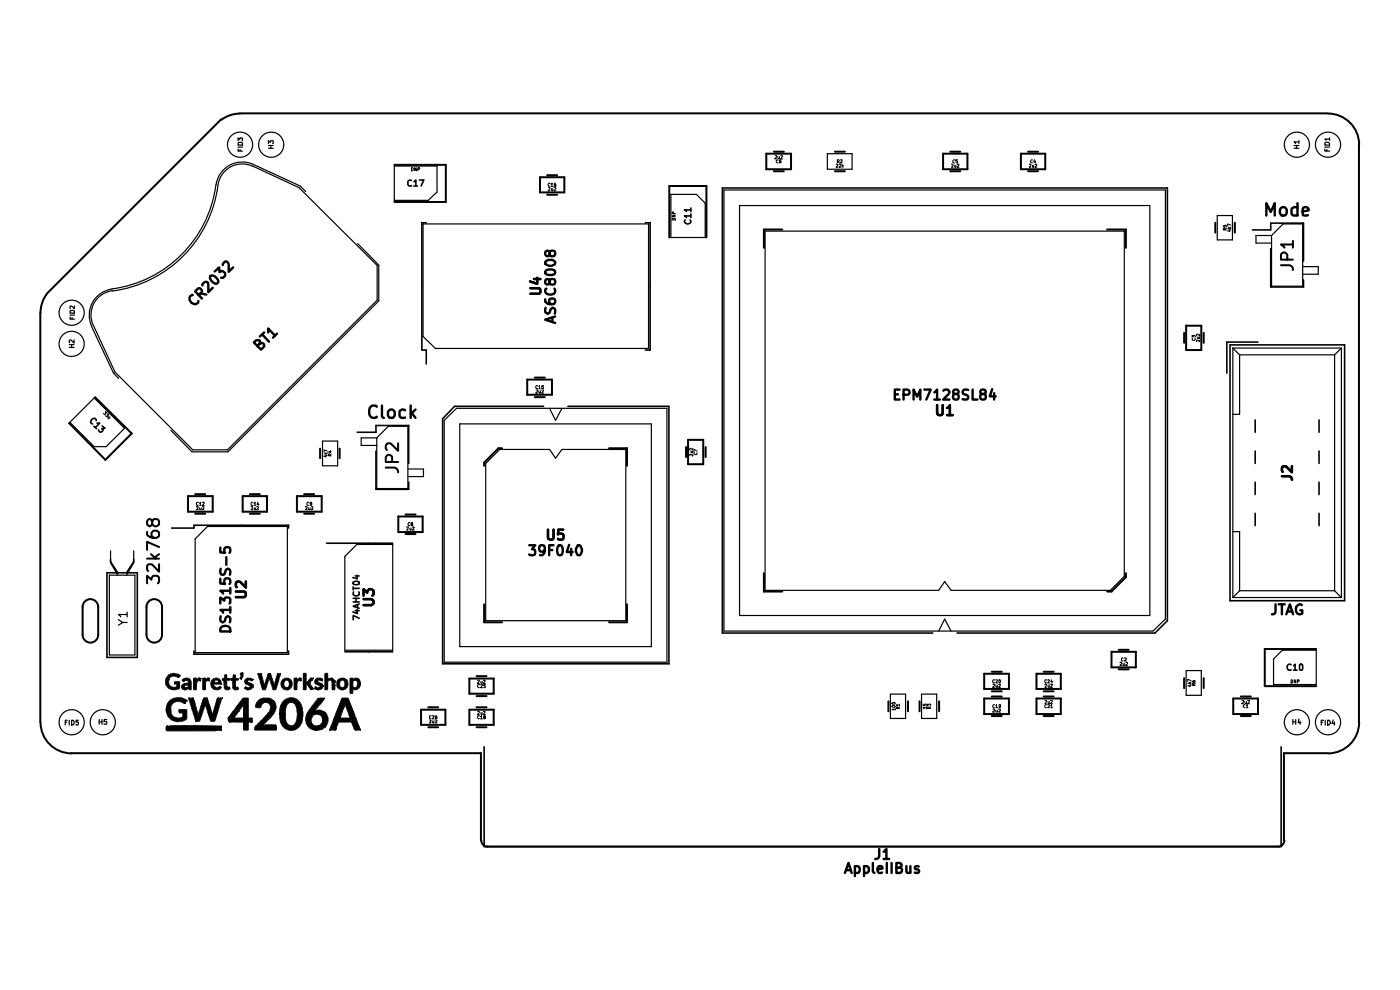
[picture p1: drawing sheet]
<svg xmlns="http://www.w3.org/2000/svg" width="297mm" height="210mm" viewBox="0 0 297 210" stroke-linecap="round" stroke-linejoin="round" font-family="sans-serif">
<g fill="none" stroke="#000" stroke-width=".42">
<path d="M46.9 25.3l-37 37M50.9 24h230.8M50.9 24.1l-1.2 .1-1.1 .3-1.6 .9M83.7 35h10.9v7.8h-10.9M114.6 37.6h5.1v3.2h-5.1zM116.1 37.2h2.1M162.6 32.6h5.2v3.3h-5.2zM164.2 36.3h2.1M164.2 32.2h2.1M177.1 36.3h2.1M177.1 32.2h2.1M200.1 32.6h5.1v3.3h-5.1z"/>
<path d="M201.6 36.3h2.1M201.6 32.2h2.1M216.6 32.6h5.1v3.3h-5.1zM218.1 36.3h2.1M218.1 32.2h2.1M281.7 24.1a6.6 6.6 0 0 1 6.6 6.6M288.3 30.7v122.5M116.1 41.3h2.1M142 50.4v-10.9h7.9v10.9M165.9 48.7h-3.8v3.9M234.9 48.7h3.9v3.9M257.8 47.2v2.2"/>
<path d="M262 47.2v2.2M271.7 56.3h1.9a.84 .84 0 0 1 .7 1M273.1 55.1v-1a.7 .7 0 0 0-.7-.6 .7 .7 0 0 0-.7 .6v1h2.6M274.3 51.9h-2.6l.8 .6M274.3 51.1v1.4M8.6 66.3v86.9M9.9 62.4l-.9 1.6-.3 1.1-.1 1.2M251.2 70.6v2.1M251.6 69.1h3.2v5.2h-3.2zM255.4 70.6v2.1M20.2 84.2l7.7 7.7-5.5 5.6-7.8-7.8M67.9 95.2v2"/>
<path d="M72.1 95.2v2M81.8 99.2h1.9a1.02 1.02 0 0 1 .8 1M83.2 98v-1a.7 .7 0 0 0-.7-.5 .7 .7 0 0 0-.7 .5v1h2.7M84.5 94v1.6l-1.6-1.5a.74 .74 0 0 0-1.1 .4v.6l.3 .4M106.5 95.1h-.7l-3.1 3v.7M111.8 80.5h5.3v3.2h-5.3zM113.5 80.1h2.1M113.5 84.2h2.1M129.2 95.1h3.8v3.7M145.5 94.8v2.1M146 93.3h3.2v5.2h-3.2zM149.7 94.8v2.1"/>
<path d="M31.2 112.8l.1 .8a1.97 1.97 0 0 0 2.4 .2v-1l-.5-.2h-.6a.87 .87 0 0 0-.5 1l.5 .5M31.2 118.5h2.5M32 117.6l1.1 .9M32.3 110.6l.1-.2a.78 .78 0 0 1 1.3 .2v.5a.75 .75 0 0 1-.7 .6 .75 .75 0 0 1-.7-.6 .87 .87 0 0 0-.5-1 .55 .55 0 0 0-.6 .5l.1 .8 .3 .2 .4-.1 .3-.4M33.7 119.7v1.6l-1.4-1.5-.4-.1-.6 .1-.1 .3v.7l.3 .3M33.7 116l-2.5-1.1v1.7M33.7 117.6l-.9 .6M39.9 105.2h5.2v3.3h-5.2zM41.4 104.8h2.1M41.4 109h2.1M51.5 105.2h5.1v3.3h-5.1zM53 104.8h2.1"/>
<path d="M53 109h2.1M63 105.2h5.2v3.3h-5.2zM64.5 104.8h2.1M64.5 109h2.1M84.5 109.6h5.2v3.3h-5.2zM86 109.1h2.1M86 113.3h2.1M17.5 134.6v-5.9a1.65 1.65 0 0 1 1.7-1.6 1.65 1.65 0 0 1 1.6 1.6v5.9M17.5 134.7a1.65 1.65 0 0 0 1.7 1.6 1.65 1.65 0 0 0 1.6-1.6M31.1 134.7a1.65 1.65 0 0 0 1.6 1.6 1.65 1.65 0 0 0 1.7-1.6M31.1 134.6v-5.9a1.65 1.65 0 0 1 1.6-1.6 1.65 1.65 0 0 1 1.7 1.6v5.9M31.2 123.7v-1.6l.9 .9a.82 .82 0 0 1 .5-.9l.9 .1a1.16 1.16 0 0 1 .2 1.4l-.2 .1"/>
<path d="M102.7 128.2v3.8h3.8M133 128.2v3.8h-3.8M162.1 121.6v3.9h3.8M235.8 138.3h5.2v3.3h-5.2zM237.3 137.8h2.1M238.8 121.6v.8l-3 3.1h-.9M279.2 137.7h-10.9v7.8h10.9M8.6 153.2a6.6 6.6 0 0 0 6.6 6.6M15.2 159.8h86.8v18.4M89.3 150.5h5.2v3.3h-5.2zM90.8 154.3h2.2M90.8 150h2.2"/>
<path d="M99.6 150.5h5.1v3.3h-5.1zM99.6 143.9h5.1v3.3h-5.1zM101.1 154.3h2.1M101.1 150h2.1M101.1 147.7h2.1M101.1 143.4h2.1M188.5 148.8v2.1M192.6 148.8v2.1M195.1 148.8v2.1M199.2 148.8v2.1M208.8 148.2h5.2v3.3h-5.2zM208.8 142.9h5.2v3.2h-5.2z"/>
<path d="M210.4 151.9h2.1M210.4 147.7h2.1M210.4 142.5h2.1M210.4 146.6h2.1M219.9 148.2h5.1v3.3h-5.1zM219.9 142.9h5.1v3.2h-5.1zM221.4 151.9h2.1M221.4 147.7h2.1M221.4 142.5h2.1M221.4 146.6h2.1M237.3 142h2.1M251.2 143.9v2.1"/>
<path d="M255.4 143.9v2.1M261.6 148.2h5.3v3.3h-5.3zM263.2 151.9h2.1M263.2 147.7h2.1M281.7 159.8h-9.3v18.4M288.3 153.2a6.6 6.6 0 0 1-6.6 6.6M102.1 178.3a1.32 1.32 0 0 0 1.3 1.3M103.4 179.6h167.7M272.5 178.3a1.32 1.32 0 0 1-1.4 1.3"/>
</g>
<g fill="none" stroke="#000" stroke-width=".21">
<path d="M87.3 35.6h.2l.2 .2-.2 .4h-.2zM88.3 35.6v.6l-.3-.6v.6M88.6 35.9h.3l.2-.3h-.5v.6M116.3 39.8h.4v.2l-.5 .5h.5M116.7 38.9h-.3a.32 .32 0 0 0-.1 .4 .32 .32 0 0 0 .4 .2M116.9 39l.2-.1v.6M116.9 39.5h.4M117 40v.4h.3M117.3 40v.5M117.5 39.8l.4 .1-.4 .6h.4M117.9 38.9l-.3 .1v.5h.3v-.3h-.3M164.4 33h.4v.3l-.5 .4h.5"/>
<path d="M165 33.2v.3l.2 .2 .2-.1M165.1 34l-.2-.1-.2 .1v.4l.4 .1M165.4 33.2v.5M165.6 33l.4 .1-.4 .6h.4M165.7 33.9l-.3 .1v.5h.3l-.1-.4-.2 .2M177.4 34.9h.3v.2l-.3 .4h.3M177.6 34.3h.3l.2-.3-.5-.1v.6M177.8 34.3l.3 .2M178 34.9l.2-.1 .2 .2-.4 .5h.4M178.3 34l.3-.1v.3l-.4 .3h.4M178.6 34.8v.7M178.7 35.2l.2 .3"/>
<path d="M178.9 35.1l-.3 .2M201.8 34.9h.4v.2l-.4 .4h.4M202.5 34l-.1-.1-.3 .3 .2 .3h.2M202.5 35.1v.4l.3-.1M202.8 35.1v.4M203 34.9l.3-.1 .2 .2-.5 .5h.5M203.1 33.9h-.3v.3h.3v.3h-.3M218.4 34.9h.3v.2l-.3 .4h.3M219 34l-.1-.1-.3 .3 .2 .3h.2M219 35.1v.4l.3-.1M219.3 35.1v.4M219.5 33.9l-.2 .5h.4"/>
<path d="M219.5 34.9l.3-.1 .2 .2-.5 .5h.5M219.6 34.1v.4M142.6 45.6h.7l-.7 .4h.7M142.7 46.3h.5l.1 .4h-.7zM142.9 45.3v-.3h-.2l-.1 .3h.7M259.5 47.8v.3l.3 .1v-.4h.2l.2 .1-.1 .3M259.8 48.8v-.3l-.2-.1-.1 .4h.7M260.2 48.4l-.4 .2M260.4 48.4h.7M260.6 48.8h.5M260.6 48.2l.3 .2M260.9 48.7v.4l-.5-.2"/>
<path d="M261.1 47.8l-.7-.3v.4M261.1 48.2l-.2 .1M252.9 71.5v-.4l.3 .3v-.2l.2-.1 .2 .2-.1 .2M253 71.8l-.1 .3a.32 .32 0 0 0 .4 .1 .32 .32 0 0 0 .2-.4M254 71.5h.5M254.4 71.5v.3h-.4M254.5 72.1v.4l-.4-.4h-.3l.1 .4M254.5 70.9v.4l-.4-.4-.3 .1 .1 .3M22.4 87.3l.3 .2h-.3v.3l-.1 .2-.4-.3M22.9 87.7l.2 .3-.3 .1v.3l-.4-.3M23.2 88.3l-.3 .3 .2 .2M23.4 88.6l-.4 .2"/>
<path d="M68.8 96.3h.6M68.9 96.6h.5M68.9 96l.3 .3 .2-.3M69.2 96.5v.4l-.5-.1M69.4 95.7l-.6-.3v.4M69.9 95.8h.4M70 96.7v-.3l-.2-.1-.1 .4h.6M70.1 95.6v.4l-.5-.2M70.3 96.3l-.3 .2M113.7 82.7h.3v.3l-.4 .4h.4M114 81.9l-.2-.1a.32 .32 0 0 0-.2 .4 .32 .32 0 0 0 .4 .2M114.3 82l.2-.2v.7"/>
<path d="M114.3 82.9l.1 .5 .2-.1M114.3 82.5h.3M114.6 82.9v.5M114.9 82.7l.4 .1-.4 .6h.4M115.3 81.8h-.3l-.1 .3 .3-.1 .1 .4h-.4M146.6 95.8h.4M146.9 95.8l.1 .2h-.4M147 96.4v.4l-.4-.4h-.3l.1 .3M147 95.1v.4l-.4-.4-.3 .2 .1 .2M147.3 96l-.1 .3 .2 .1h.4v-.4M147.9 95.7l-.7-.4v.5M41.7 107.5l.2-.1 .2 .2-.4 .5h.4"/>
<path d="M42.1 106.6l-.2-.1-.2 .2v.5h.4M42.3 106.8l.2-.3v.7M42.3 107.7v.3h.4M42.3 107.2h.4M42.7 107.7v.4M42.9 106.6l.3-.1 .2 .2-.5 .5h.5M42.9 107.5l.3-.1 .1 .4-.5 .3h.5M53.3 107.5h.3v.3l-.3 .3h.3M53.6 106.6l-.2-.1-.1 .2v.4l.3 .1M53.8 106.8l.3-.3v.7M53.8 107.2h.5M53.9 107.7v.4l.3-.1"/>
<path d="M54.2 107.7v.4M54.4 107.5l.3-.1 .2 .2-.5 .5h.5M54.7 106.5l-.2 .5h.5M54.8 106.8v.4M64.8 107.5l.2-.1 .2 .2-.4 .5h.4M65.4 107.7v.3h.4M65.5 106.6l-.2-.1-.2 .2v.4l.4 .1M65.8 107.7v.4M66 107.5l.3-.1 .1 .4-.4 .3h.4M66.1 106.9h-.3l.1-.4 .2 .1v.4l-.1 .2h-.2M86.3 111.8h.3v.2l-.3 .4h.3M87 110.9l-.1-.1a.38 .38 0 0 0-.3 .3 .38 .38 0 0 0 .1 .4l.3-.1"/>
<path d="M87 112v.4h.2M87.2 112v.4M87.4 111.2l-.2-.3 .3-.1v.3l-.3 .1 .1 .3h.2v-.3M87.5 111.8h.4l-.4 .6h.4M238.3 139.6l-.2-.1-.2 .2v.4l.4 .1M238.5 139.6h.4v.3l-.4 .3h.4M35.1 144.3h.1M35.1 144.3a1.85 1.85 0 0 0 .9 1.8 1.85 1.85 0 0 0 2 0l.1-1.5h-1.1v.4M35.2 154.2h.1M35.4 154h.1M35.5 154h.1M35.8 144.2h.1"/>
<path d="M35.8 144.2a1.48 1.48 0 0 0 .8 1.6M36.2 150.8h.1M36.6 145.8h.1M37 145h.1M37 144.8h.1M37 145h.5l-.1 .7M37.1 145h.1M37.2 145h.1M37.4 145.7h.1M37.4 145.7l-.8 .1M37.6 143.6h.1M37.6 143.6l-1.1-.2-.6 .5-.1 .3"/>
<path d="M37.6 143.6l.2 .1M37.7 143h.1M37.7 143a2.17 2.17 0 0 0-2.2 .5l-.4 .8M37.7 143l.4 .3M37.8 143.7h.1M37.8 148.8h.1M37.9 143.2h.1M37.9 143.6h.1M37.9 143.6l-.1 .1M38 143.4h.1M38 151.1h.1M38 151.1l.1 .1"/>
<path d="M38.1 143.3h.1M38.1 151.2h.1M38.1 143.3l-.2 .3M38.4 148h.1M38.4 148a2.6 2.6 0 0 0-2.8 1.1 2.55 2.55 0 0 0 0 2.9l.8 .7a3.6 3.6 0 0 0 3.2-.2v-2h-1.7l.1 .6M38.4 148l.9 .4M38.5 145.6h.1M38.5 145.6h.6M38.7 144.2h.1M38.7 144.2l.6-.3h.7l.4 .3 .2 .3v1.8h-.4l-.2-.2M38.7 144.2l.1 .2M38.8 144.4h.1"/>
<path d="M38.8 144.4l.1 .1M38.9 144.5h.1M38.9 149.1h.1M38.9 149.1a1.77 1.77 0 0 0-2.7 .8 2.27 2.27 0 0 0 .5 2.1 1.71 1.71 0 0 0 2.1 .1v-.9h-.7M38.9 149.1l.1 .1M39 146.3h.1M39 144.4h.1M39 149.2h.1M39 144.4l-.1 .1M39 149.2h.3M39.1 145.6h.1M39.1 144.4h.1"/>
<path d="M39.1 149.2h.1M39.2 149.2h.1M39.3 145.9h.1M39.3 148.4h.1M39.3 149.1h.1M39.3 149.2h.1M39.3 148.4l.3 .3M39.3 149.1v.1M39.5 146.3h.1M39.5 145.9h.1M39.5 145.3h.1M39.5 144.3h.1"/>
<path d="M39.5 148.5h.1M39.5 145.3l-.4 .2 .1 .4 .6-.1 .2-.2v-.3M39.5 144.3h.2l.3 .2v.4h-.2a1.57 1.57 0 0 0-1.3 .6l.1 .6 .4 .2M39.5 144.3l-.4 .1M39.5 145.3h.5M39.6 145.3h.1M39.6 148.7h.1M39.6 148.7l-.3 .4M39.8 144.4h.1M39.9 145.3h.1M40 145.3h.1M40 144.8h.1"/>
<path d="M40 148.1l1.1 .1M40 146.1h.1M40 148.1h.1M40 146.1v-.1l-.5 .3h-.5M40 148.1l1.5 4.9M40.1 146.2h.1M40.8 148.1h.1M40.9 148.1h.1M41.1 148.2h.1M41.1 148.3h.1M41.1 148.2l.9 3.5M41.4 143.9h.1"/>
<path d="M41.5 143.9h.1M41.5 153h.1M41.6 143.9h.1M41.6 153h.1M41.7 144.3h.1M41.7 144.3l-.1-.4h-.5v2.4h.6v-1.6M41.7 144.7h.1M42 151.5h.1M42 151.6h.1M42 151.7h.1M42.1 143.9h.1M42.1 151.6h.1"/>
<path d="M42.1 151.5h.1M42.1 143.9h.5l-.1 .5M42.1 143.9l-.4 .3M42.1 151.5v.1M42.2 143.9h.1M42.3 144.4h.1M42.3 143.9h.1M42.3 144.4h-.4l-.2 .3M42.3 144.4h.2M42.4 144.4h.1M42.5 144.4h.1M42.6 143.9h.1"/>
<path d="M43.2 148.2h.1M43.2 148.2l-1.1 3.3M43.3 148.1h.1M43.3 148.1h.6l.1 .2M43.3 148.1l-.1 .1M43.4 143.9h.1M43.4 148.1h.1M43.4 143.9l.1 .4M43.4 143.9h-.4v2.4h.6v-1.6M43.5 144.1h.1M43.5 144.3h.1M43.5 149.4h.1"/>
<path d="M43.5 149.5h.1M43.5 144.3l.4-.4h.6v.5M43.5 149.4l-1.2 3.6h-.8M43.5 149.4l.1 .1M43.6 144.7h.1M43.6 149.5h.1M43.7 148.1h.1M43.9 148.1h.1M43.9 148.2h.1M44 144.4h.1M44 143.9h.1M44 148.3h.1"/>
<path d="M44 144.4l-.4 .3M44 144.4h.4M44 148.3l1.1 3.3M44.1 143.9h.1M44.4 144.4h.1M44.5 144.4h.1M44.5 144.4h-.1M44.8 145.4h.1M44.8 144.8h.1M44.8 144.8a1.07 1.07 0 0 1 1.2-.9 1.07 1.07 0 0 1 .9 1.2M44.8 144.8a1.15 1.15 0 0 0 .8 1.5h.6M44.8 144.8h1.6"/>
<path d="M45 151.6h.1M45.1 151.6h.1M45.1 151.5h.1M45.3 144.8h.1M45.4 144.8h.1M45.4 144.6h.1M45.6 145.7h.1M46.1 148.3h.1M46.1 148.2h.1M46.1 148.2l-1 3.4M46.2 146.3h.1M46.2 144.8h.1"/>
<path d="M46.2 148.1h.1M46.3 144.5h.1M46.3 148.1h.1M46.3 144.5l-.2-.2h-.4l-.4 .5M46.3 144.5l.1 .3M46.4 145.7h.1M46.4 144.8h.1M46.4 144.7h.1M46.7 145.6h.1M46.7 154.9h.1M46.7 148.1h.1M46.7 145.6l.2 .3-.2 .2-.5 .2"/>
<path d="M46.7 145.6l-.3 .1M46.7 145.1h.1M46.7 145.7h.1M46.8 145.1h.1M46.8 145.8h.1M46.8 154.9h.1M46.9 145h.1M46.9 145.1h.1M46.9 154h.1M46.9 145.1h-1.6a.67 .67 0 0 0 .3 .7 .67 .67 0 0 0 .8-.1M46.9 154l-10.7-.1-.9 .1-.1 .2M46.9 154l.1 .1"/>
<path d="M47 154.1h.1M47 154.2h.1M47 154.3h.1M47 154.8h.1M47 154.1l-.1 .8-1.1 .1h-10.4l-.2-.1v-.7M47.1 148.1h.1M47.1 148.1l-1 .1M47.1 148.1l-1.5 4.9h-.9l-1.1-3.5M47.2 144.2h.1M47.2 144.3h.1M47.6 145.8h.1M47.7 143.3h.1"/>
<path d="M47.8 143.2h.1M47.9 143.2h.1M48 146.3h.1M48.1 145.6h.1M48.1 145.7h.1M48.1 145.7v-1.4h.7v-.4h-.7v-.7h-.4l-.1 .7h-.4v.4h.3l.1 1.7 .4 .3M48.2 145.7h.1M48.2 145.7l.4 .1M48.3 152.4h.1M48.4 152.8h.1M48.4 152.3h.1M48.4 145.8h.1"/>
<path d="M48.4 146.3h.1M48.4 152.3l3.2-4.2h1.1v4.2h.8l-.1 .8M48.5 153h.1M48.5 145.8h.1M48.5 153l.1 .2h3v1.7h1.1v-1.7h.7M48.6 145.8h.1M48.6 145.8l.3 .3-.2 .1-.7 .1M48.7 153.2h.1M48.7 145.9h.1M48.8 153.2h.1M48.9 153.2h.1M48.9 144.2h.1"/>
<path d="M48.9 144.2l.1 .1M49 144.3h.1M49 144.3h.4v1.7l.4 .3M49.1 144.3h.1M49.1 143.9h.1M49.4 145.8h.1M49.5 143.3h.1M49.5 143.2h.1M49.5 143.3l-.1 .6h-.5v.3M49.5 143.2h.5v.7h.5v.4h-.5v1.5h.5l.1 .3-.3 .2M49.5 143.2v.1M49.8 146.3h.1"/>
<path d="M49.8 146.3h.5M50 145.6h.1M50 145.7h.1M50.3 145.8h.1M50.3 146.3h.1M50.4 145.8h.1M50.5 146.1h.1M50.6 150.9h.1M50.6 150.9l-1 1.4M50.9 143.9h.1M51 143.9h.1M51 142.9h.1"/>
<path d="M51 142.8h.1M51 142.8h.5M51 142.8a.63 .63 0 0 1-.1 1v.1M51 143.9l.1 .1M51.1 144h.1M51.1 142.8h.1M51.4 142.7h.1M51.5 142.8h.1M51.5 142.8l.1 .7-.4 .5h-.1M51.6 149.7h.1M51.6 149.5h.1M51.6 149.5l-1 1.4"/>
<path d="M51.6 149.5v2.8h-3.3l.2 .7M52 145.8h.1M52 145.8l-.2 .3 .5 .2 .9-.1 .4-.4M52 145.8l.2-.1 .3 .2M52.1 145.7h.1M52.5 144.4h.1M52.5 144.5h.1M52.5 144.6h.1M52.5 146.3h.1M52.5 145.9h.1M52.5 143.9h.1M52.5 143.9a.68 .68 0 0 0-.6 .6 .68 .68 0 0 0 .6 .7l.6 .3"/>
<path d="M52.5 144.4v.3l.8 .3 .3 .2v.6M52.5 143.9h.7l.4 .2M52.5 145.9h.4M52.6 146.3h.1M52.7 145.3h.1M52.8 145.9h.1M52.9 145.9h.1M53 153.2h.1M53 145.5h.1M53.1 145.7h.1M53.1 145.6h.1M53.1 145.5h.1"/>
<path d="M53.1 145.7l-.2 .2M53.1 145.5v.2M53.2 153.2h.1M53.3 144.4h.1M53.3 144.4l-.7-.1-.1 .1M53.3 153.2h.1M53.4 153.1h.1M53.4 153.2h.1M53.4 144.4h.1M53.4 144.4h-.1M53.4 153.1v.1M53.5 152.9h.1"/>
<path d="M53.5 153h.1M53.5 144.3h.1M53.6 144.1h.1M53.6 144.2h.1M53.6 145.3h.1M53.6 145.4h.1M53.6 145.5h.1M53.6 145.6h.1M53.6 145.7h.1M53.6 145.8h.1M53.6 144.1v.1M53.6 144.2l-.2 .2"/>
<path d="M54.1 154.2h.1M54.2 154.1h.1M54.2 154.1l-.1 .1M54.3 149.4h.1M54.3 149.4l-.1 .6h.2M54.3 149.4a1.67 1.67 0 0 1 1.1-1.1 2.29 2.29 0 0 1 2.1 0 1.98 1.98 0 0 1 .7 2.8l-.7 1-1.7 1.7M54.4 150h.1M54.4 150h.8M54.7 142.9h.1M54.7 142.9l1 3.4h.6l.8-2.4M54.7 142.9h.7M54.8 142.9h.1"/>
<path d="M54.8 148.7h.1M55 150.1h.1M55.2 142.9h.1M55.2 150h.1M55.3 142.9h.1M55.3 149.9h.1M55.3 149.9l.2-.5a1.18 1.18 0 0 1 1.2-.4 1.39 1.39 0 0 1 .5 2l-.4 .3M55.3 149.9l-.1 .1M55.4 142.9h.1M55.4 142.9l.1 .1M55.5 143h.1M55.5 143l.6 2.4 .8-2.4"/>
<path d="M55.7 153.9h.1M55.7 153.9l.5-.1h2.2l.3 .2v.9h-4.7l.1-.7M55.8 153.8h.1M55.8 153.8l-.1 .1M55.9 153.8h.1M56.1 145.2h.1M56.6 151.6h.1M56.8 151.3h.1M56.8 151.3l-2.6 2.8M56.9 143h.1M56.9 142.9h.1M56.9 142.9l.5 .1"/>
<path d="M56.9 142.9v.1M57 142.9h.1M57.1 143.9h.1M57.2 143.9h.1M57.2 142.9h.1M57.2 143.9l.7 2.4h.6l.5-1.7M57.2 143.9h-.1M57.3 142.9h.1M57.4 143h.1M57.4 143l.8 2.4 .1-.2M58 151.5h.1M58.2 145.3h.1"/>
<path d="M58.3 145.2h.1M58.3 153.8h.1M58.8 143h.1M58.9 142.9h.1M59 144.6h.1M59.1 142.9h.1M59.3 151.5h.1M59.3 151.5v-.2a3.2 3.2 0 0 1 1.7-3.1l.2-.1a2.21 2.21 0 0 1 2.6 1.2l.4 1v1.8a2.46 2.46 0 0 1-1.1 2.4 2.46 2.46 0 0 1-2.6 .1l-.6-.7-.3-.5M59.3 151.5l.3 1.9M59.3 151.5h1.2M59.5 142.9h.1M59.5 143h.1"/>
<path d="M59.5 149.8h.1M59.5 142.9h-.7l-.5 2.3M59.5 142.9v.1M59.5 143l-.5 1.6M59.6 144.8h.1M59.6 153.4h.1M59.6 144.8a1.21 1.21 0 0 1 2-.6 1.21 1.21 0 0 1-.4 2M59.6 144.8v.6l.3 .5 .3 .3 .3 .1M59.6 145.1h.6M60.5 146.3h.1M60.5 151.8h.1M60.6 145.8h.1"/>
<path d="M60.9 146.3h.1M61 146.3h.1M61 149.3l.4-.3h.7a1.77 1.77 0 0 1 .9 1.4l.1 1.5-.2 1a1.16 1.16 0 0 1-.8 1h-.6l-.5-.3a5 5 0 0 1-.5-3zM61.2 146.2h.1M61.2 146.2l-.7 .1M61.4 145h.1M61.4 144.8h.1M61.4 144.8l-.1-.2a.55 .55 0 0 0-.9-.1l-.2 .8 .2 .4 .2 .1M61.4 144.8v.6a.53 .53 0 0 1-.8 .4M62.7 143.9h.1M62.8 143.9h.1M62.8 149.9h.1"/>
<path d="M62.9 143.9h.1M62.9 144.1h.1M62.9 144.1v-.2h-.5v2.4h.6l.1-1.6M62.9 144.1l.1 .1M63 144.3h.1M63 144.2l.3-.3h.6l-.1 .5M63 144.2v.1M63.1 144.7h.1M63.5 143.9h.1M63.6 144.4h.1M63.6 143.9h.1M63.6 144.4h-.4l-.1 .3"/>
<path d="M63.6 144.4h.2M63.8 144.4h.1M63.9 143.9h.1M64.9 152.7h1.1M65 144.8h.1M65 145.2h.1M65.1 144.8h.1M65.1 144.8h-.2v-2h-.6v3.5h.6v-1.1h.3M65.2 144.7h.1M65.2 145.2h.1M65.2 151.3h.1M65.2 145.2l.7 1"/>
<path d="M65.2 144.7l-.1 .1M65.2 151.3a2.54 2.54 0 0 0 .1 2.7M65.3 154h.1M65.3 151.1h.1M65.3 151.1l-.1 .2M65.3 154l.5 .5 1.1 .4M65.6 145h.1M65.7 144.9h.1M65.7 145h.1M65.7 145l.8 1.2h-.6M65.9 143.9h.1M65.9 146.2h.1"/>
<path d="M65.9 143.9l-.7 .8M65.9 143.9h.6M66 143.9h.1M66 146.2h.1M66 152.7a1.13 1.13 0 0 0 1.5 1.2M66.1 144.4h.1M66.1 144.4l-.5 .6M66.2 152.1h.1M66.2 152.1l-.2 .6M66.5 143.9h.1M66.5 143.9l-.4 .5M66.7 146.1h.1"/>
<path d="M66.7 150.8h.1M66.8 145.8h.1M66.8 150.7h.1M66.8 150.8h.1M66.8 150.8l.2-.1a2.06 2.06 0 0 1 2.4 1.1 2.06 2.06 0 0 1-.7 2.6l-.5 .4-1.3 .1M66.8 145.8l-.1 .3M66.8 150.7l-.1 .1M66.9 145.7h.1M66.9 154.9h.1M66.9 145.7l.8 .2M66.9 145.7l-.1 .1M67 145.7h.1"/>
<path d="M67.3 144.4h.1M67.3 144.5h.1M67.3 144.6h.1M67.3 146.3h.1M67.3 143.9h.1M67.3 148.3h.1M67.3 143.9l-.5 .4a.92 .92 0 0 0 1 1.1l.1 .3M67.3 143.9h.7M67.3 144.4l.2-.1 .7 .1M67.3 148.3l-2 2.8M67.3 144.4v.2M67.3 144.6l.1 .1"/>
<path d="M67.4 144.7h.1M67.4 148.3h.1M67.4 144.7l.8 .3 .2 .3M67.4 148.3l.3-.2h1.2l-2.1 2.6M67.4 148.3h-.1M67.5 146.3h.1M67.5 145.3h.1M67.5 153.9h.1M67.5 151.6h.1M67.5 151.6a1.17 1.17 0 0 1 .9 .8 1.17 1.17 0 0 1-.3 1.2M67.5 151.6l-.4-.1-.6 .1-.3 .5M67.6 144.3h.1"/>
<path d="M67.6 145.9h.1M67.6 148.2h.1M67.7 145.9h.1M67.9 145.7h.1M67.9 145.6h.1M67.9 145.5h.1M67.9 145.7l-.2 .2M68 143.9h.1M68 143.9l.4 .2M68.1 153.6h.1M68.1 153.6l-.6 .3M68.2 144.4h.1"/>
<path d="M68.3 144h.1M68.3 145.1h.1M68.4 144.1h.1M68.4 144.2h.1M68.4 145.3h.1M68.4 145.8h.1M68.4 144.1l-.2 .3M68.4 145.3l.1 .1M68.5 145.4h.1M68.5 145.5h.1M68.5 145.6h.1M68.5 145.4a.76 .76 0 0 1-.8 .9h-.5l-.5-.2"/>
<path d="M68.9 154.3h.1M69.9 154.9h.1M69.9 154.9h1.1M70.3 144.4h.1M70.4 144.4h.1M70.4 144.4v.1M70.4 143.9h.1M70.4 144.6h.1M70.4 144.5h.1M70.4 143.9h-.4l-.5 .2v-1.3h-.6v3.5h.6v-1.8l.4-.2h.3l.2 .1M70.4 143.9l.6 .5M70.9 154.9h.1"/>
<path d="M70.9 152.3h.1M70.9 152.3l1.7-4.2h1.2l2.7 6.8M70.9 152.3h3.4M70.9 152.3l-1 2.6M71 154.9h.1M71 144.4h.1M71 144.5h.1M71 144.7h.1M71 145.4h.1M71 144.4v1.9h-.6v-1.8M71.3 154.6h.1M71.3 154.6l-.3 .3"/>
<path d="M71.5 144.8h.1M71.5 145.1h.6M71.8 153.2h.1M71.8 153.2l-.5 1.4M72.1 152.3h.1M72.1 152.2h.1M72.1 152.2v.1M72.2 144.4h.1M72.2 152.3h.1M72.4 146.3h.1M72.4 145.8h.1M72.4 145.8h.5"/>
<path d="M72.4 145.8l-.3-.2v-.8l.4-.5h.3l.4 .3v.9l-.3 .3M72.5 146.3h.1M72.8 146.3h.1M72.9 145.8h.1M73 149.9h.1M73 149.9l-.9 2.3M73.1 145.6h.1M73.2 145h.1M73.2 144.8h.1M73.2 149.4h.1M73.2 149.4l-.2 .5M73.2 149.4l1.1 2.9"/>
<path d="M73.6 144.3h.1M74.2 152.3h.1M74.3 152.3h.1M74.3 152.2h.1M74.3 145.6h.5M74.5 153.2h.1M74.6 153.2h.1M74.6 153.2l.5 1.4M74.6 153.2h-2.8M74.7 143.9h.1M74.7 143.9h-.4v3.2h.5v-1M74.8 143.9h.1"/>
<path d="M74.8 144.1h.1M74.8 144.2h.1M74.8 143.9v.3M74.8 144.1l.4-.2h.7l.4 .4M74.8 146.1l.4 .2M74.8 144.1v.1M74.9 144.4h.1M75.1 154.6h.1M75.1 154.6l.3 .3M75.2 146.3h.1M75.4 144.3h.1M75.4 154.9h.1"/>
<path d="M75.4 154.9h1.1M75.4 144.3l-.6 .2v1.2a.65 .65 0 0 0 1.1-.4v-.5M75.4 144.3l.5 .5M75.9 144.8h.1M75.9 154.9h.1M76.3 144.3h.1M76.3 144.3l.2 1.1a1.2 1.2 0 0 1-1.3 .9M76.5 145.1h.1M76.5 154.8h.1M76.5 154.9h.1M91.1 152.7h.3v.3l-.3 .3h.3M91.4 151.9h-.3v.4l.2 .2 .1-.1"/>
<path d="M91.7 151.9h.4l-.4 .6h.4M91.8 152.9v.4h.2v-.4M92.3 152.7l.4 .1-.4 .5h.4M92.6 151.8l-.2 .2v.4h.3v-.3h-.3M101.3 151l.3-.1 .1 .2-.4 .5h.4M101.3 144.4l.3-.1 .1 .2-.4 .5h.4M101.7 151.9l-.3-.1-.1 .3 .2 .4 .2-.1M101.7 145.3l-.3-.1-.1 .3 .2 .4 .2-.1M101.9 152l.2-.2v.7M101.9 145.3h.5l-.5 .6h.5M101.9 152.5h.5M102 151.1v.4h.3"/>
<path d="M102 144.5v.4h.3M102.3 144.5v.5M102.3 151.1v.5M102.5 151l.4-.1 .1 .1-.5 .6h.5M102.5 144.4l.4-.1 .1 .1-.5 .6h.5M102.7 152.1l-.1-.3 .4 .1-.1 .2h-.3l.1 .4 .3-.1-.1-.3M103 145.2h-.4v.3h.4l-.1 .4-.3-.1M189.2 149.8a.32 .32 0 0 1 .5-.2 .32 .32 0 0 1 .1 .4h-.4zM189.2 149.2l.2-.2h.4l.1 .3-.6 .1zM189.9 150.5h-.7l.3 .1M189.9 150.3v.3M190.5 150.3l-.1-.4-.2 .1v.3h.6"/>
<path d="M190.8 149.5h-.6l.1 .2M190.8 149.9l-.3 .3M190.8 149.4v.3M195.8 149.4v.3h.4v-.3h.3l-.1 .3M196.5 150.1h-.7l.3 .3M196.5 149.9v.5M196.8 149.7v-.3l.2 .1v-.1h.4v.3M197.1 150.3v-.3l-.2-.1-.1 .4h.6M197.4 149.9l-.3 .3M210.7 150.5l.2-.1 .1 .3-.4 .3h.4M210.7 145.2l.2-.1 .1 .3-.4 .4h.4M211 149.5l-.2-.1-.2 .4 .1 .3h.3"/>
<path d="M211 144.3l-.3-.1a.32 .32 0 0 0-.1 .4 .32 .32 0 0 0 .4 .2M211.2 149.7l.2-.3v.7M211.2 150.6v.4h.4M211.2 144.3l.4-.1 .1 .2-.5 .5h.5M211.2 145.3v.4h.4M211.2 150.1h.5M211.6 145.3v.5M211.6 150.6v.4M211.8 150.5l.3-.1 .2 .1-.5 .5h.5M211.8 145.2h.5l-.5 .6h.5M211.9 144.3l.3-.1 .1 .2v.3l-.2 .2-.2-.1zM212.3 149.8l-.4 .1 .1-.5 .3 .1v.4l-.1 .2h-.3"/>
<path d="M221.7 145.2l.3-.1v.3l-.3 .4h.3M221.7 148.6h.3v.2l-.3 .5h.3M222 149.5l-.2-.1-.1 .2v.4l.3 .1M222 144.3h-.3v.5h.3M222.3 149.5l.2-.1 .2 .2-.4 .5h.4M222.3 144.3l.3-.1 .1 .2-.4 .5h.4M222.3 145.3v.4h.3M222.3 148.8v.4h.3M222.6 145.3v.5M222.6 148.8v.5M222.8 145.2h.5l-.5 .6h.5M222.8 148.6l.5 .1-.5 .6h.5"/>
<path d="M222.9 149.7l.2-.3v.7M222.9 150.1h.4M223.1 144.2l-.2 .4h.5M223.2 144.4v.5M237.6 140.5h.2l.2 .1-.4 .5h.4M238.3 140.7v.4h.2M238.5 140.7v.4M238.8 140.5h.3l.1 .3-.4 .3h.4M252 145h.6M252.2 145.4h.4M252.2 144.7l.3 .3M252.5 145.2v.4l-.5-.1"/>
<path d="M252.6 144.4l-.6-.3v.4M252.6 144.7l-.2 .3M252.9 144.4l.2 .3h.4v-.3h-.3v.3h.1M253.2 145.4v-.4h-.3v.4h.7M253.6 145l-.4 .2M263.5 148.6h.3v.2l-.4 .5h.4M264.1 148.8v.3l.1 .2 .2-.1M264.2 149.5l-.2-.1-.3 .2v.3l.5 .2M264.4 149.7l.2-.3v.7M264.4 150.1h.4M264.4 148.8v.5M264.7 148.6l.4 .1-.4 .6h.4"/>
<path d="M273.9 144.2l.3 .2v.5h-.3zM274.9 144.2v.7l-.3-.7v.7M275.3 144.5h.3v-.2l-.3-.1v.7"/>
<circle cx="72.6" cy="145.1" r="1.24"/>
</g>
<g fill="none" stroke="#000" stroke-width=".25">
<path d="M50.5 31.6v.4h.9M50.5 30.4l.3-.2h.5l.1 .2v.4h-.9zM50.5 29.8v-.5l.3 .3 .1-.3h.5v.5M50.5 31.2h.9M50.9 31.7v.3M53.6 35.2l9.8 4.6 16.6 16.5v7.4l-31.7 31.7h-7.4l-16.5-16.5-4.6-9.9M53.6 35.3a5.2 5.2 0 0 0-7.4 4 26 26 0 0 1-22.4 22.4M56.9 30.4v-.6l.5 .4v-.4h.5v.6M56.9 31.5h1.1M56.9 30.9h1.1M57.4 30.9v.6M83.7 35.2h9v5.5l-1.9 1.8h-7.1z"/>
<path d="M175.5 32.6h5.3v3.3h-5.3zM274.5 31.5h1M274.5 30.9h1M275 30.9v.6M275.5 30.1h-1l.4 .3M275.5 29.8v.6M281.1 31.6v.4h1M281.1 30.4l.2-.2h.5l.3 .6h-1zM281.1 31.2h1M281.5 31.7v.3M282.1 29.5h-1l.2 .3M282.1 29.3v.5"/>
<path d="M64.9 40.6l-1.2-1.1-9.9-4.6a5.6 5.6 0 0 0-8 4.3 25.7 25.7 0 0 1-22.1 22.1M75.9 51.6l4.5 4.6v7.6l-32.1 32h-7.6l-4.5-4.5M89.7 47.5h47.9v26.4h-45.2l-2.7-2.5zM142.3 41.2h5.4l1.9 1.9v7.3h-7.3zM153.6 40.3h93.6v91l-2.6 2.6h-91zM156.9 43.6h87v87h-87zM162.3 49h76.2v73.3l-3 2.9h-33.7l-1.4-1.8-1.3 1.8h-36.8zM258.2 45.7h3.3v5.2h-3.3zM269.7 50h-3.3v1.6h3.3M272.2 47.5h4.2v13.2h-6.7v-10.7zM276.4 56.6h3.3v1.6h-3.3M14.7 73.7h1"/>
<path d="M14.7 73.1h1M14.9 67.3v.4h.9M14.9 66l.4-.2 .4 .1 .1 .5h-.9zM14.9 66.8h.9M15.2 73.1v.6M15.3 67.4v.3M15.7 72.1v.7l-.8-.7-.2 .1 .1 .5M15.8 64.9v.6l-.7-.6-.2 .1v.5M19.4 69.2l4.6 9.9 1.1 1.2M23.8 61.7a5.2 5.2 0 0 0-4 7.3M23.8 61.3a5.6 5.6 0 0 0-4.3 7.9M261.5 73.8h23.1"/>
<path d="M261.5 73.8v52.9M261.5 73.8l1.5 1.5M263 75.3h20.1M263 75.3v12.6h-1.5M283.1 75.3v50M284.6 73.8l-1.5 1.5M284.6 73.8v52.9M20 84.4l6.4 6.4-3.9 3.9h-2.5l-5.2-5.1zM68.4 93.6h3.2v5.2h-3.2zM79.9 92.9h-3.3v1.6h3.3M79.9 92.9l2.5-2.5h4.1v13.2h-6.6zM86.5 99.5h3.3v1.6h-3.3"/>
<path d="M94.2 89.2l2.7-2.6h44.6v53.9h-47.3zM97.5 89.9h40.7v47.3h-40.7zM103 98.3l3-3h10.6l1.3 1.9 1.3-1.9h13.6v36.4h-29.8zM116.6 86.6l1.3 2.6 1.3-2.6M23.5 116.8v2.6l1.5 2.6M28.4 116.8v2.6l-1.6 2.6M41.4 114.3l2.6-2.6h17v26.7h-19.6zM73.2 118l2.5-2.5h7.6v22.4h-10.1zM261.5 112.8h1.5v12.5M23.2 122h5.4v16.9h-5.4zM25.1 131.4l.9 .6-.9 .6M26 132h1"/>
<path d="M27 130.3h-1.9l.5 .6M27 129.8v1.1M199.1 133.9l1.3-2.6 1.4 2.6M261.5 126.7h23.1M263 125.3l-1.5 1.4M263 125.3h20.1M272 137.9h7.2v7.3h-9v-5.4zM283.1 125.3l1.5 1.4M13.8 153.2h.4M14.3 152.8h-.5v1M14.7 152.8v1M15.2 152.8h.3l.2 .2v.5l-.3 .3h-.2z"/>
<path d="M16.6 152.8h-.5v.4h.5v.4l-.1 .2h-.3l-.1-.2M21 153.1h.6M21 152.6v1M21.6 152.6v1M22.7 152.6h-.6v.5l.5-.1 .1 .5h-.6M188.9 147.2h3.2v5.2h-3.2zM195.5 147.2h3.2v5.2h-3.2zM251.6 142.2h3.2v5.3h-3.2zM274.3 152.6v1M274.3 153.1h.6M274.9 152.6v1M275.5 152.5l-.1 .8h.6"/>
<path d="M275.8 153v.6M280.3 153.2h.3M280.8 152.8h-.5v1M281.1 152.8v1M281.6 152.8h.4l.2 .4-.3 .6h-.3zM282.8 152.7l-.2 .8h.6M283.1 153.1v.7"/>
<circle cx="50.9" cy="30.7" r="2.67"/>
<circle cx="57.5" cy="30.7" r="2.67"/>
<circle cx="275.1" cy="30.7" r="2.67"/>
<circle cx="281.7" cy="30.7" r="2.67"/>
<circle cx="15.2" cy="72.9" r="2.67"/>
<circle cx="15.2" cy="66.3" r="2.67"/>
<circle cx="15.2" cy="153.2" r="2.67"/>
<circle cx="21.8" cy="153.2" r="2.67"/>
<circle cx="275.1" cy="153.2" r="2.67"/>
<circle cx="281.7" cy="153.2" r="2.67"/>
</g>
<g fill="none" stroke="#000" stroke-width=".34">
<path d="M87.3 38.3l-.3-.1-.5 .3v.7l.3 .3 .5-.1M87.8 38.5l.4-.3v1.3M87.8 39.5h.8M89 38.2h.9l-.6 1.3M90.4 47.2h-.9v27.1h.9v2.9M136.9 47.2h1v27.1h-1M145.4 46.7a.57 .57 0 0 0 0 .7 .57 .57 0 0 0 .8 0l.4-.3-.2-.4M146.6 45.8h-1.4l.4 .3M146.6 44.5h-1.4l.4 .4M146.6 44.1v.8M146.6 45.4v.7M265.7 48.8h3.9v-1.5h6.9v8.1"/>
<path d="M269.6 52.7v8.2h6.9v-1.5M260.9 73.2h24.3v54.2h-24.3zM266.9 72.6h-6.6v6.6M19.9 90.4l.6 .5M20.4 89.2l-.1-.3a.64 .64 0 0 0-.9 .1 .64 .64 0 0 0 .2 .9M20.6 89.7h.6l-1 1M21.7 90.3l.6 .5-.7 .1 .2 .3v.2l-.5 .3-.4-.3v-.2M75.8 91.7h4v-1.4h6.9v8M79.8 95.7v8.1h6.9v-1.5M115.3 86.2h-18.9l-2.5 2.6v52h48v-54.6h-21.4M266.3 89.1v2.6M266.3 95.7v2.6"/>
<path d="M279.8 89.1v2.6M279.8 95.7v2.6M23.5 118.6v.5l1.5 2.4M28.4 118.6v.5l-1.6 2.4M36.4 112h4.7v-.6h20.1v.6M69.3 115.2h14M266.3 102.3v2.6M266.3 108.9v2.6M279.8 102.3v2.6M279.8 108.9v2.6M22.7 121.5h6.4v17.9h-6.4zM41.1 138.1v.7h20.1v-.7"/>
<path d="M73.2 138.3h10.1M74.9 123.4l.5-.1 .8 .1v.5l-.5 .1h-.7zM74.9 127.7h1.3M74.9 126.9h1.3M74.9 124.5v.6M74.9 124.8h1.3M75 125.6l-.1 .6 .5 .2 .8-.2-.1-.6M75.4 129.5h.8M75.4 122.2h.8M75.5 126.9v.8M75.8 129.3v.8l-1-.3M75.8 122v.8l-1-.3"/>
<path d="M75.9 128.3v.6M76.2 131.2l-1.3-.6v.9M76.2 128.1l-1.3 .5 1.3 .4M197.9 134.3h-44.7v-94.4h94.5v91.8l-2.7 2.6h-42M102.7 158.4v21.2h169.1v-21.2M273.9 141a.66 .66 0 0 0-.9 .3 .66 .66 0 0 0 .3 .9l.6-.1M274.4 141.2l.3-.3v1.3M274.4 142.2h.8M275.8 141l.3-.1 .3 .2v.8l-.2 .3h-.4l-.1-.3z"/>
</g>
<g fill="none" stroke="#000" stroke-width=".51">
<path d="M44.6 58.6a1.21 1.21 0 0 1 1.6 1.3 .45 .45 0 0 1-.6 .2 1.26 1.26 0 0 1-1-1.5zM45.6 57.6l.9-.9 .1 1a.55 .55 0 0 1 .7-.1l.5 .3v.6l-.5 .4h-.4M47.2 56.2l.1-.3 .4-.4a.55 .55 0 0 1 .8 .5v1.7l.9-1M113.3 59.2h1.3M114 58.9v1.3l-1.6-.5M115.7 57.5a1.73 1.73 0 0 1 1.9-.2l.2 .4a.46 .46 0 0 1-.5 .6 1.98 1.98 0 0 1-1.6-.2zM115.7 55.5a1.36 1.36 0 0 1 2.1 .1 .46 .46 0 0 1-.5 .6 1.28 1.28 0 0 1-1.6-.3zM116.6 59.6a.62 .62 0 0 1 .9-.3 .62 .62 0 0 1 0 1 .62 .62 0 0 1-.9-.4l-.1-.5-.4-.2a.62 .62 0 0 0-.5 .6 .62 .62 0 0 0 .5 .6l.3-.1 .2-.4M116.6 53.5l.4-.3 .6 .1 .2 .6a.62 .62 0 0 1-.6 .5 .62 .62 0 0 1-.6-.5l-.2-.6-.3-.1-.4 .1v.6l.2 .4h.5l.2-.4M268.6 45.7v-2.6l1 1.9 .8-1.9v2.6M271.7 44.2l.3-.3a.84 .84 0 0 1 1 .6v.7l-.2 .3a.72 .72 0 0 1-.7 .2 .72 .72 0 0 1-.6-.5v-.7zM275.3 44.1a.86 .86 0 0 0-1.2 .1v1.3a.99 .99 0 0 0 1.2 .1"/>
<path d="M275.3 43.1v2.6M276.4 44.9l1.2-.3-.1-.5-.3-.2h-.5l-.3 .5v1.2h1.1M40.9 62.6h-.2a1.04 1.04 0 0 0-.5 1.1 1.04 1.04 0 0 0 1 .8l.8-.2 .1-.5M42.2 62.6l.6-.8v-.3l-.5-.4-.3 .1-.6 .6 1.4 1.5M42.5 62.2l1.3 .3M42.9 60.5v-.1a.82 .82 0 0 1 .9-.6l.3 .1 .1 .4v1.7l.9-1M55.1 72.9a.55 .55 0 0 1 .7 0 .55 .55 0 0 1 .2 .7l-.6 .6-1.6-1.6 .6-.5h.6l.1 .2v.6l-.5 .5M55.6 71l1.5 1.5M56.1 70.5l-1 .9M56.9 70.5v-.8l1.4 1.5M58.8 70.8l-.9 .8M112.5 61.1h1.8l.3 .5v.4l-.3 .3h-1.8"/>
<path d="M115.7 63.5a.84 .84 0 0 0 .9 1l1-.1 .2-.3-.2-.7-.7-.1-.3 .2-.1 .6 .2 .3 .2 .1M115.7 65.3v.8l.5 .4a.82 .82 0 0 0 .6-.8l.4-.4 .4 .1 .2 .3-.1 .8M115.9 61.2a.68 .68 0 0 0-.2 .7 .68 .68 0 0 0 .5 .5l.4 .1a.84 .84 0 0 0 1-.3 .84 .84 0 0 0 0-1M117.2 67.3v1M117.8 67.1l-2.1 .7 2.1 .7M79.9 86.3a.96 .96 0 0 0-1.1-.2 .96 .96 0 0 0-.5 1 1.14 1.14 0 0 0 .3 1.2 1.14 1.14 0 0 0 1.2 .3l.1-.2M81 86v2.3l.5 .3M82.5 87.1l.3-.2a.84 .84 0 0 1 .9 .5v.7l-.1 .3a.72 .72 0 0 1-.7 .3 .72 .72 0 0 1-.6-.6v-.7zM85.9 87a.72 .72 0 0 0-1.1 .4v1a.9 .9 0 0 0 1.1 .2M87.1 86v2.6M87.4 87.6l.7 1M88.1 86.9l-1 1"/>
<path d="M189.8 83.7h.7M190.8 82.6h-1v2.2h1M191.7 83.7h.8l.4-.1a.61 .61 0 0 0-.4-1h-.8v2.2M193.8 84.8v-2.2l.8 1.6 .6-1.6v2.2M196.1 82.6h1.3l-.9 2.2M198.2 83.2l.6-.6v2.2M198.2 84.8h1.2M198.8 85.9v1.7l.1 .3 .3 .2 .7-.2 .1-2M200.2 82.9l.3-.3h.5l.4 .6-1.3 1.6h1.3M200.9 86.5l.3-.1 .3-.5v2.2M200.9 88.1h1.2M202.6 83.6l-.2-.1-.2-.4 .2-.4h.8l.2 .4-.1 .3-.9 .3-.2 .3 .1 .6 .3 .2 .7-.2 .1-.6-.4-.4"/>
<path d="M205.4 82.7l-.8-.1-.2 .1-.2 .4a.46 .46 0 0 0 .4 .6h.4l.4 .5a.46 .46 0 0 1-.4 .6l-.8-.1M206.3 82.6v2.2h1.1M208.4 83.6l-.4-.2-.1-.3a.62 .62 0 0 1 .6-.5 .62 .62 0 0 1 .6 .5l-.1 .3-.3 .2a.64 .64 0 0 0-.8 .5 .64 .64 0 0 0 .7 .7 .64 .64 0 0 0 .5-.8l-.1-.3-.3-.1M210.5 82.6l-.5 1.5h1.2M210.9 83.4v1.4M274.1 98.9v1.3l-1.2-1.2-.4-.1a.46 .46 0 0 0-.5 .4v.5l.1 .3M46.7 116.2v1l1.1 .1-.2-.4 .1-.7 .2-.1 .8 .1 .2 .3-.2 .8M48 118.2v1.6M112.3 115.7h1.2l-.6 .8a.49 .49 0 0 1 .6 .4v.7a1.02 1.02 0 0 1-1.1 .1l-.1-.1M115.6 116.6l-.2 .3-.3 .1-.5-.1-.2-.3 .2-.9h.8a1.62 1.62 0 0 1-.3 2l-.5 .1M116.2 112.4v1.6l.1 .3 .4 .2 .6-.2 .1-1.9M116.5 116.7h.7"/>
<path d="M117.4 115.7h-.9v2.1M118.5 115.7h.4a1.23 1.23 0 0 1 .4 1.6 .52 .52 0 0 1-.5 .5 .52 .52 0 0 1-.5-.5 1.98 1.98 0 0 1 .2-1.6zM119.5 112.4h-1l-.1 1 .3-.2 .7 .1 .2 .3-.1 .7-.3 .2-.8-.2M120.7 115.6l-.5 1.5h1.3M121.2 116.4v1.4M122.5 115.7h.4a1.3 1.3 0 0 1 0 2.1 .46 .46 0 0 1-.6-.5 1.4 1.4 0 0 1 .2-1.6zM272 101h1.5a.68 .68 0 0 1 .6 .8M46.7 128v-1.3l.9 .7a.52 .52 0 0 1 .3-.7l.8 .1a1.02 1.02 0 0 1 .1 1.1l-.1 .1M46.7 122.8v1l1.1 .1-.2-.3 .2-.8h.9l.2 .3v.5l-.2 .3M46.8 130.7l-.1 .9 .2 .2 .4 .2a1.03 1.03 0 0 0 .6-1l.4-.3 .5 .3v1M46.8 120.7l-.1 .8 .2 .3h.7l.2-.3a.82 .82 0 0 1 .5-.8l.4 .1 .2 .3-.1 .8M47.1 132.9a1.1 1.1 0 0 1 1.2-.1 1.1 1.1 0 0 1 .6 1.1h-2.2v-.5z"/>
<path d="M48.9 129.4h-2.2l.5 .3 .1 .3M48.9 125.3h-2.2l.6 .6M48.9 124.7v1.2M48.9 128.8v1.2M50 125.5h1.7l.3 .1 .2 .3-.2 .7-2 .1M52.2 123.4v1.2l-1.2-1.2h-.4a.46 .46 0 0 0-.6 .4v.5l.2 .2M77.1 127.1h1.7l.4 .4v.4l-.4 .5h-1.7M77.1 126.3v-1.3l.8 .7v-.3l.4-.4h.5l.4 .4v.6l-.2 .3M270.6 128.2l-.1 1.8-.7 .3M271.3 128.2h1.2M272 128.2v2.1M272.9 130.3l.7-2.1 .7 2.1"/>
<path d="M273.1 129.7h1.1M276.2 128.4a1 1 0 0 0-1.2 .4 1 1 0 0 0 .2 1.2 .82 .82 0 0 0 1.1 .1v-.6h-.5M179.2 185.2l.8-2.1 .7 2.1M179.5 184.6h1M181.4 183.8a.67 .67 0 0 1 1 .4v.5a.67 .67 0 0 1-1 .4M181.4 183.7v2.1M183.3 183.8l.6-.1 .4 .5v.5l-.2 .4h-.8M183.3 183.7v2.1M185.2 183.1v1.7l.3 .4M186.2 184.4l1-.2-.1-.4-.6-.1-.3 .4v.7l.2 .3h.7M186.5 180.1v1.5a.71 .71 0 0 1-.8 .6M187.5 180.7l.5-.6v2.1"/>
<path d="M187.5 182.2h1.1M188.1 183.1v2.1M189.1 183.1v2.1M190.2 184.1l.8-.1a.52 .52 0 0 0 .2-.8l-.4-.1h-.6v2.1l1-.1 .1-.7-.1-.2-.4-.1M192.3 183.7l.1 1.4 .5 .1 .2-.3M193.1 183.7v1.5M194.9 183.8a.52 .52 0 0 0-.8 .4l.9 .5-.1 .4h-.8"/>
</g>
<g fill="#000">
<path d="M35.7 143.2a1.88 1.88 0 0 1 2.3 .1h.1l-.3 .4-.6-.3h-.7l-.6 .5a1.29 1.29 0 0 0 0 1.3 1.29 1.29 0 0 0 1.3 .6l.3-.2v-.6h-.5v-.4h1.1v1.4l-.7 .2a1.76 1.76 0 0 1-1.7-.2l-.1-.2a1.69 1.69 0 0 1-.4-1.9zM36.1 148.6a3.1 3.1 0 0 1 3.3-.2l.2 .2-.1 .2a.39 .39 0 0 1-.6 .3 1.77 1.77 0 0 0-2.7 .8 2.27 2.27 0 0 0 .5 2.1 1.71 1.71 0 0 0 2.1 .1v-.9h-.7l-.2-.7h1.7v2a3.6 3.6 0 0 1-3.2 .2 3.1 3.1 0 0 1-1.2-2.5l.3-.8zM35.3 154h11.6l.1 .9-1.2 .1h-10.4l-.2-.1zM38.6 144.2l.5-.3a1.02 1.02 0 0 1 1.4 .5l.1 1.9h-.4l-.2-.3-.5 .3h-.5l-.5-.4v-.3h.6l.1 .3h.4l.4-.3v-.3l-.8 .1-.1 .2h-.6a.81 .81 0 0 1 1.1-.6l.4-.1v-.4a.87 .87 0 0 0-1.1 0zM40 148.1l1.1 .1 .9 3.5 1.3-3.6h.6l.1 .2 1 3.3 1.1-3.4 1-.1-1.5 4.9h-.9l-1.2-3.6-1.2 3.6h-.8zM41.1 143.9h.5l.1 .4 .4-.4h.5l-.1 .5a.64 .64 0 0 0-.8 .4v1.5h-.6zM43 143.9h.4l.1 .4a.86 .86 0 0 1 1-.4l-.1 .5h-.4l-.4 .3v1.6h-.6zM45.2 144a1.1 1.1 0 0 1 1.2 0 1.1 1.1 0 0 1 .5 1.1h-1.6a.77 .77 0 0 0 .5 .8 .77 .77 0 0 0 .9-.3l.2 .3-.2 .2-.3 .1a1.1 1.1 0 0 1-1.6-.9v-.5h1.6l-.3-.5-.5 .1-.3 .4h-.5zM47.7 143.2h.4v.7h.7v.4h-.7v1.4l.5 .1 .3 .3-.4 .2-.7-.1-.2-.2-.1-1.7h-.3v-.4h.4zM49.5 143.2h.5v.7h.5v.4h-.5v1.5h.5l.1 .3-.3 .2h-.5l-.4-.3v-1.7h-.4l-.1-.4h.5zM51 142.8h.5l.1 .7-.4 .5-.3-.1v-.1a.45 .45 0 0 0 .1-.8zM51.6 148.1h1.1v4.2h.8v.8l-.8 .1v1.7h-1.1v-1.7h-3l-.3-.7v-.2h3.3v-2.8l-2 2.8h-1.2z"/>
<path d="M52.1 144.1a1.34 1.34 0 0 1 1.4-.1l.1 .2-.2 .2-.8-.1-.1 .4 .8 .3 .3 .2v.6l-.3 .3-.4 .2-.7-.1a.29 .29 0 0 1-.3-.1 .29 .29 0 0 1 .1-.4l.9 .2 .2-.4-.5-.2a.72 .72 0 0 1-.6-.4 .72 .72 0 0 1 .1-.8zM54.4 149a2.3 2.3 0 0 1 4 .2 2.63 2.63 0 0 1-.8 2.8l-1.9 1.9 .5-.1h2.2l.3 .2v.9h-4.7l.2-.9 2.5-2.6a1.59 1.59 0 0 0 .5-2 1.18 1.18 0 0 0-1.1-.4l-.6 .4-.4 .7-.9-.1zM54.7 142.9l.8 .1 .6 2.4 .8-2.5h.5l.8 2.5 .6-2.5h.7l-1 3.4h-.6l-.7-2.4-.9 2.4h-.6zM59.9 144.3a1.22 1.22 0 0 1 1.5-.3 1.22 1.22 0 0 1 .6 1.4 1.23 1.23 0 0 1-2.1 .6l-.3-.9h.6a.61 .61 0 0 0 .5 .8 .61 .61 0 0 0 .7-.5l-.1-.8a.55 .55 0 0 0-.9-.1l-.2 .6h-.6zM59.9 149l.6-.7a2.28 2.28 0 0 1 2.5 0l.7 .7 .3 .7 .3 1.3-.1 1.1a2.46 2.46 0 0 1-1.1 2.4 2.46 2.46 0 0 1-2.6 .1 3.8 3.8 0 0 1-1.2-3.1h1.2v1l.5 1.1 .5 .3h.6a1.17 1.17 0 0 0 .8-1.2 4.3 4.3 0 0 0-.1-2.8 1.02 1.02 0 0 0-.7-.9h-.7a1.94 1.94 0 0 0-.9 1.6v.9h-1.2l.1-1.1zM62.4 143.9h.5l.1 .4 .3-.4h.6l-.1 .5a.64 .64 0 0 0-.8 .4v1.5h-.6zM64.3 142.8h.6v2l.3-.1 .7-.8h.6l-.9 1.1 1 1.2h-.7l-.7-1h-.3v1.1h-.6zM66.8 144.3a1.13 1.13 0 0 1 1.6-.2l-.2 .3-.7-.1-.2 .3 .3 .2a.77 .77 0 0 1 .9 .6 .77 .77 0 0 1-.8 .9h-.5a.35 .35 0 0 1-.4-.1 .35 .35 0 0 1 .1-.5l.4 .2h.4l.2-.2a.62 .62 0 0 0-.8-.5 .7 .7 0 0 1-.3-.9zM67.3 148.3l.4-.2h1.2l-2.2 2.7 .3-.1a2.06 2.06 0 0 1 2.4 1.1 2.06 2.06 0 0 1-.7 2.6l-.3 .3a2.43 2.43 0 0 1-3.5-1.9l1.1-.1a1.26 1.26 0 0 0 1 1.3 1.26 1.26 0 0 0 1.4-.8 1.26 1.26 0 0 0-1.1-1.7 1.23 1.23 0 0 0-1.3 1.2h-1.1v-.8l.5-1.1zM68.9 142.8h.6v1.3a.86 .86 0 0 1 1.5 .3v1.9h-.6v-1.8l-.2-.2h-.3l-.4 .2v1.8h-.6zM71.6 144.3a1.23 1.23 0 0 1 2 0 1.23 1.23 0 0 1-.6 1.9 1.07 1.07 0 0 1-1.5-1.1h.6a.58 .58 0 0 0 .1 .7 .58 .58 0 0 0 .7 0l.3-.3v-.9l-.2-.2a.63 .63 0 0 0-.8 0 .63 .63 0 0 0-.1 .7h-.6zM72.6 148.1h1.2l2.7 6.8h-1.1l-.4-.5-.4-1.2h-2.8l-.6 1.6-1.3 .1 1-2.6h3.4l-1.1-2.9-1.1 2.9h-1.2z"/>
<path d="M74.3 143.9h.4l.1 .3a.92 .92 0 0 1 1.5 0l.2 1.2a1.1 1.1 0 0 1-1.4 .8l-.3-.1v1h-.5v-1.5l.5 .1a.65 .65 0 0 0 1.1-.4v-.5a.58 .58 0 0 0-.5-.5 .58 .58 0 0 0-.6 .2v1.1h-.5z"/>
</g>
</svg>
